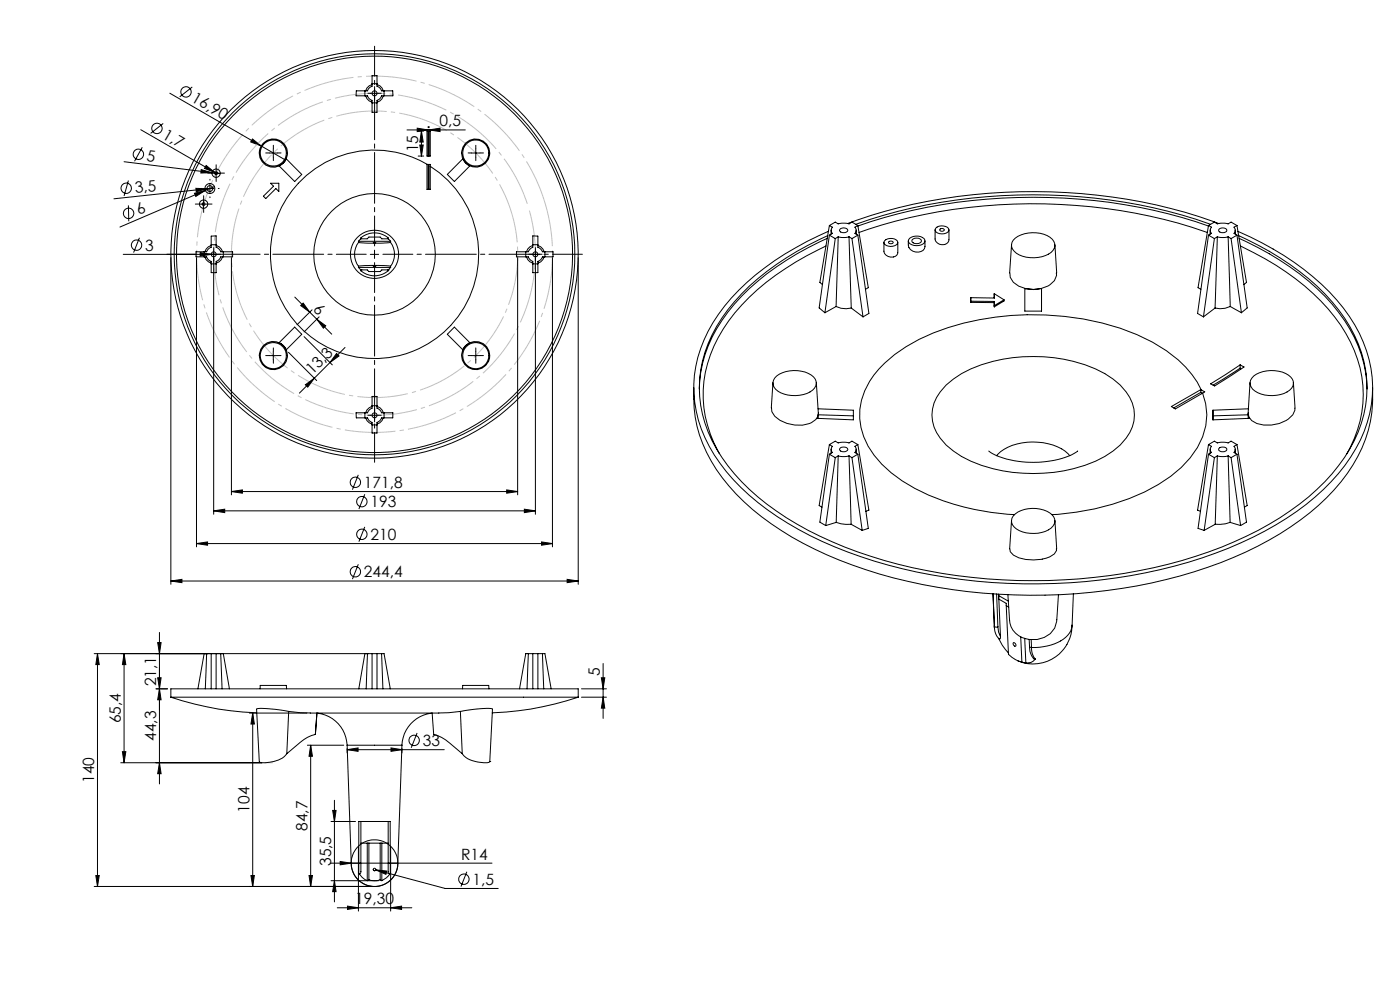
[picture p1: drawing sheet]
<svg xmlns="http://www.w3.org/2000/svg" width="420mm" height="297mm" viewBox="0 0 420 297" stroke-linecap="round" stroke-linejoin="round" font-family="sans-serif">
<defs><g id="words">
<g font-size="4.7">
<text x="57.2" y="30.3" transform="rotate(30 57.2 30.3)">16,90</text>
<text x="48.5" y="41.2" transform="rotate(30 48.5 41.2)">1,7</text>
<text x="131.9" y="37.9">0,5</text>
<text x="125.5" y="45.6" transform="rotate(-90 125.5 45.6)">15</text>
<text x="43.9" y="48.2" transform="rotate(7 43.9 48.2)">5</text>
<text x="40.6" y="57.8" transform="rotate(-6 40.6 57.8)">3,5</text>
<text x="41.6" y="64.5" transform="rotate(-23 41.6 64.5)">6</text>
<text x="43.6" y="75.2">3</text>
<text x="93.8" y="93" transform="rotate(45 93.8 93)">6</text>
<text x="93.7" y="112.5" transform="rotate(-45 93.7 112.5)">13,3</text>
<text x="109.2" y="146.2">171,8</text>
<text x="111.1" y="152">193</text>
<text x="111.1" y="161.8">210</text>
<text x="109.2" y="173">244,4</text>
<text x="179.9" y="202.7" transform="rotate(-90 179.9 202.7)">5</text>
<text x="46.8" y="205.7" transform="rotate(-90 46.8 205.7)">21,1</text>
<text x="36.2" y="216.8" transform="rotate(-90 36.2 216.8)">65,4</text>
<text x="46.8" y="222" transform="rotate(-90 46.8 222)">44,3</text>
<text x="126.8" y="223.6">33</text>
<text x="28.3" y="234.7" transform="rotate(-90 28.3 234.7)">140</text>
<text x="74.8" y="243.6" transform="rotate(-90 74.8 243.6)">104</text>
<text x="92.2" y="249" transform="rotate(-90 92.2 249)">84,7</text>
<text x="138.3" y="257.7">R14</text>
<text x="99.3" y="259.6" transform="rotate(-90 99.3 259.6)">35,5</text>
<text x="141.7" y="265.2">1,5</text>
<text x="106.6" y="271">19,30</text>
</g>
</g></defs>
<g fill="none" stroke="#000" stroke-width=".3">
<path d="M42.2 38.9l22.3 12.8M49 37l-3.8 3M50.9 27.9l34.8 20.1M57.7 26.1l-3.8 2.9M106.9 27.2h3.3l.4-.6 1-.7v-3.2h1.5v3.2l1 .7 .4 .6h3.3l.1 1.5h-3.4l-.7 1-.7 .4v3.6h-1.5v-3.6l-.7-.4-.7-1h-3.4zM109.5 27.2v1.5M109.7 28.7l.4 .9 .6 .6 .9 .5M111.1 28h2.5M111.6 25.3l-.8 .4-.7 .6-.4 .9M111.6 25.1h1.5M111.6 30.8h1.5M112.4 26.7v2.5"/>
<path d="M113.1 25.3l.8 .4 .7 .7 .4 .8M115 28.7l-.4 .9-.7 .7-.8 .4M115.2 27.2v1.5M122.1 38.9h17.5M125.2 38.4l3.2 .5-3.2 .5zM125.4 39.3h1.7M126.4 39.3v7.5M126.4 39.3l.6 3.3h-1.1zM128.1 39.3h1v7.5h-1zM128.4 39.3v7.5M128.4 37.9v.4M128.7 39.3v7.5"/>
<path d="M128.7 38.9l3.3-.5v1zM128.7 37.9v.4M37.2 48.5l26.4 3.2M38.5 54.1l-1.3 4.6M42.7 44.1l-2.3 4.2M58.3 57.9l3.3-.8-2.9 1.8zM58.8 56.4l3.3 .2-3.2 .9zM60.4 50.8l3.2 .9-3.3 .2zM61.1 59.9v2.5M61.6 57.1l-25.6 10.9M61.7 56.5h2.5M61.8 49.6l2.7 2.1-3.2-1.2z"/>
<path d="M62.1 56.6l-27.9 3M63 55.2v2.5M63.6 51.7l2.5 .4M63.6 51.9h2.5M63.9 56.4l-1.8 .2M64.3 55.9l-2.7 1.2M64.5 51.7l.7 .4M64.8 50.7v2.5M65.2 51.6l-.3 .7M75.7 41.7l2.7 2-3.2-1.2zM80.8 45.9h2.5M81.2 54.9h2.4v2.5l-.8-.9-3.1 3-.7-.7 3.1-3z"/>
<path d="M82 44.6v2.5M83.7 49.7a4.5 4.5 0 0 0 2.2-2.1l4.6 4.7-2.1 2.1zM125.4 46.8h1.7M125.9 43.5h1.1l-.6 3.3zM128.1 49.3h1v7.5h-1zM128.2 49.3a31.2 31.2 0 0 0-47.1 25.1 31.2 31.2 0 0 0 44 30.3 31.2 31.2 0 0 0 6.7-52.9l-2.7-2M128.5 49.3v7.5M128.7 49.3v7.5M138.8 47.6l1 1.4 1.1 .7-4.6 4.7-2.1-2.1zM141.5 45.9h2.5M142.7 44.6v2.5M37 76.2h28.4"/>
<path d="M38.5 61.6l.1 4.7M41.8 71.3l-1.7 4.4M51.3 77.2v97.9M58.9 77.2v86.7M59.8 61.2h2.5M60 75.7l3.4 .5-3.4 .5zM61.2 75.5v1.5M61.5 77l.3 .8 1.6 1.1M63.4 70.8l1.4-.1v3.4l.7 .4 .7 1h3.6v1.5h-3.6l-.3 .6-1.1 .7v3.4h-1.4v-3.4l-.7-.3-.7-1h-3.2v-1.5h3.2l.7-1 .7-.4zM63.4 73.6l-.9 .4-.7 .6-.3 .9M63.4 73.3h1.4M63.4 79.1h1.4"/>
<path d="M64.1 75v79.1M64.8 73.6l1 .4 1 1.5M66.8 77l-.4 .9-.7 .6-.9 .4M67 75.5v1.5M69.4 77.2v71.1M107.5 72.3l.1 .3M107.5 72.3h9.7M107.6 72.6a6 6 0 0 0 0 7.2M107.6 72.6l2.7 .3 6.9-.3M107.6 79.8l.5-.1a43.4 43.4 0 0 1 9.1 .1M107.6 79.8l-.1 .3M108.3 71.5l-.8 .8"/>
<path d="M108.3 71.6v-.3a6.4 6.4 0 0 1 8.2 0v.3M108.3 71.6h1.9l.5-.6h3.4l.4 .6h2M111.1 76.2h2.5M112 79.7h.7zM112 72.7h.7zM112.4 75v2.5M116.5 71.5l.7 .8M117.2 72.6a6 6 0 0 1 0 7.2M117.2 79.8v.3M117.2 72.3v.3M154.9 75.5h3.6l.7-1 .6-.4v-3.4l1.6 .1v3.3l.8 .5 .5 .9h3.2v1.5h-3.2l-.5 .8-.8 .5v3.4h-1.6v-3.4l-.9-.7-.4-.6h-3.6zM155.3 77.2v71.1"/>
<path d="M157.7 75.5v1.5M157.9 77l.4 .8 .7 .7 .8 .4M159.3 76.2h2.6M159.8 73.6l-.8 .3-.7 .7-.4 .9M159.8 73.3h1.6M159.8 79.1h1.6M160.6 75v79.1M161.4 73.6l.8 .4 .7 .6 .4 .9M163.3 77l-1.1 1.5-.8 .4M163.5 75.5v1.5M165.7 77.2v86.7M173.5 77.2v97.9"/>
<path d="M247.8 73.7a75.8 75.8 0 0 0-29.2 22.5 35.4 35.4 0 0 0-5.5 33.9l2.7 5.9M248.2 71.4a80.7 80.7 0 0 0-27.9 19.8 39.4 39.4 0 0 0-10.5 25.4M248.3 70.6a80.4 80.4 0 0 0-28 19.8 38.6 38.6 0 0 0-10.4 28.5 41.5 41.5 0 0 0 12.6 25.5 93.3 93.3 0 0 0 38.7 22.3 165.7 165.7 0 0 0 101.5-1.3 92.2 92.2 0 0 0 34.8-21 41.7 41.7 0 0 0 12.5-25.5 38.2 38.2 0 0 0-10.4-28.5 81.3 81.3 0 0 0-28-19.8M248.5 69.3a81.6 81.6 0 0 0-31.1 22.4 37.3 37.3 0 0 0-7.9 34.2 51 51 0 0 0 17.9 24.7 111.1 111.1 0 0 0 43.3 19.9 168.8 168.8 0 0 0 94-4.7 94.2 94.2 0 0 0 32.4-19.1 45 45 0 0 0 14.3-25.5 38.7 38.7 0 0 0-10.4-31.3 82.6 82.6 0 0 0-29.6-20.6M248.8 67.6l.9 .5a1.41 1.41 0 0 0 0 1.9l-.9 .5M248.8 67.6l1.8-1 .9 .5 1.2-.2 2 .2 .9-.5 1.8 1M248.8 67.6l-2.8 17 .7 .7M248.8 70.5l-3.1 21.8 1.8 1.4M248.8 70.5l1.8 1M249.3 69v1.2M250.6 71.5l-3.1 22.2M251.5 71l-.7 20.9"/>
<path d="M251.5 71l1.2 .2 2-.2M251.5 71l-.9 .5M252 68.8l1.1-.5a.92 .92 0 0 1 1.1 1l-1.1 .4a.88 .88 0 0 1-1.1-.9zM254.3 67a167.4 167.4 0 0 1 92.7-5.5 136.8 136.8 0 0 1 18.6 5.5M254.7 71l.7 21.3M254.7 71l.9 .5M255.6 71.5l3.3 23.5M256.8 67.2a164.3 164.3 0 0 1 106.4 0M256.9 69v1.2M257.4 67.6l-.9 .5a1.32 1.32 0 0 1 0 1.9l.9 .5M257.4 67.6l3.1 18.6-.9 .5M257.4 70.5l3.3 23.4-1.8 1.1"/>
<path d="M257.4 70.5l-1.8 1M257.4 67.7a164.8 164.8 0 0 1 105.1 0M257.7 69.7a162.8 162.8 0 0 1 104.5 0M265.2 72.7v2.6a2.26 2.26 0 0 0 1.8 1.7 2.26 2.26 0 0 0 2.3-1v-3.3M265.4 72.1a2.58 2.58 0 0 1 3.9 .5 2.32 2.32 0 0 1-3.4 1l-.7-.7zM266.6 72.5a.73 .73 0 0 1 .8-.3 .73 .73 0 0 1 .5 .6 .73 .73 0 0 1-.8 .3 .73 .73 0 0 1-.5-.6zM272.5 72.2v1.3M272.5 73.5a2.7 2.7 0 0 0 2.1 2 2.7 2.7 0 0 0 2.7-1l.2-.6M272.9 71.4a3.3 3.3 0 0 1 4.6 .5 1.98 1.98 0 0 1-2.6 1.7 1.76 1.76 0 0 1-2.3-1.8zM273.6 71.9a1.82 1.82 0 0 1 2.8 .3 1.69 1.69 0 0 1-2.9 0zM277.5 72.2v1.7M280.5 68.9v2.7a2.21 2.21 0 0 0 1.9 1.7 2.21 2.21 0 0 0 2.3-1.2v-.2"/>
<path d="M280.7 68.4a2.61 2.61 0 0 1 4 .5 2.31 2.31 0 0 1-3.5 .9 .9 .9 0 0 1-.5-1.4zM282.1 68.6l.5-.1 .6 .3a.66 .66 0 0 1-.6 .5 .66 .66 0 0 1-.7-.5zM284.7 68.9v3M303.5 73.4l-.6 8.4M304 72a9.2 9.2 0 0 1 11.7-.3 2.67 2.67 0 0 1-1.1 4.5 9.6 9.6 0 0 1-10.3-.9 2.41 2.41 0 0 1-.3-3.3zM316.5 73.4l.5 8.4M362.5 67.6l1.8-1 .9 .5 1.2-.2 2 .2 .9-.5 1.8 1M362.5 67.6l.9 .5a1.41 1.41 0 0 0 0 1.9l-.9 .5M362.5 67.6l-3.1 18.6 .9 .5M362.5 70.5l-3.2 23.4 1.7 1.1M362.5 70.5l1.8 1M363.1 69l-.1 1.2"/>
<path d="M364.3 71.5l-3.3 23.5M365.2 71l-.7 21.3M365.2 71l1.2 .2 2-.2M365.2 71l-.9 .5M365.7 68.8a1.52 1.52 0 0 1 2.4 .2 1.43 1.43 0 0 1-2.5 0zM368.4 71l.7 20.9M368.4 71l.9 .5M369.3 71.5l3.1 22.2M370.6 69v1.2M371.1 67.6l-.9 .5a1.41 1.41 0 0 1 0 1.9l.9 .5M371.1 70.5l3.1 21.8-1.8 1.4M371.1 67.6l2.8 17-.7 .7"/>
<path d="M371.1 70.5l-1.8 1M371.7 71.4a81.3 81.3 0 0 1 27.9 19.8 39.6 39.6 0 0 1 10.5 25.4M372.1 73.7a73.8 73.8 0 0 1 30.1 23.7 35.1 35.1 0 0 1 1.9 38.6M88.4 89l4.5 4.6M90.2 91.6l.7-.8 2 2.8zM92.9 93.6l2.1 2.1M93.6 92.8l-4.5 4.5M95 95.7l2.7 1.9-.7 .8zM95 95.7l4.5 4.5M95.7 95l-4.5 4.5M107.5 80.1l.8 .8M107.5 80.1h9.7"/>
<path d="M108.3 80.9v.3a6.3 6.3 0 0 0 8.2 0v-.3M108.3 80.9h.1M108.3 80.9h1.9l.5 .5h3.4l.4-.5h2M116.5 80.9h.1M117.2 80.1l-.7 .8M136 98.3l.3-.3 4.6 4.7a4.6 4.6 0 0 0-2.1 2.1l-4.6-4.6zM250.8 91.9l1.5 .5 1.6 .1 1.5-.2M250.8 91.9l-3.3 1.8M255.4 92.3l3.5 2.7M301.2 89.8l-2.9-1.8v1.3l-7.1-.1v1.4l7.1 .1M301.2 89.8v.4l-2.9 1.8v-1.7h-7.1M301.2 89.8l-2.9 1.8"/>
<path d="M303 81.8l.1 1.3a7.1 7.1 0 0 0 6.9 3.6 7.6 7.6 0 0 0 6.3-2.6l.7-1.6-.1-.7M307.4 86.5a10 10 0 0 0 5.1 0v6.7h-5.1zM364.5 92.3l-3.5 2.7M369.1 91.9l-1.6 .5-1.5 .1-1.5-.2M369.1 91.9l3.3 1.8M80.8 106.6h2.5M82 105.3v2.5M83.7 102.7l4.7-4.7 2.1 2.2-4.6 4.6-.1-.2a4.3 4.3 0 0 0-2.1-1.9zM86.5 105.6l8.5 8.4M91.2 100.9l8.5 8.5M91.6 115.3l2.7-2-2 2.7zM101 105.9l.7 .8-2.7 2z"/>
<path d="M103.5 104.1l-13.7 13.7M111.6 118.8h1.5v3.5l.8 .6 .6 .8h3.4l-.1 1.5h-3.3l-.6 .9-.8 .5v3.2h-1.5v-3.2l-.8-.5-.6-.9h-3.3l-.1-1.5h3.4l.6-.8 .8-.6zM141.5 106.6h2.5M142.7 105.3v2.5M208.1 116.2a39.7 39.7 0 0 0 10.6 29.5 84 84 0 0 0 33.1 22.2 165.1 165.1 0 0 0 84.8 8.5 130.8 130.8 0 0 0 47.4-16.5 62.6 62.6 0 0 0 23.3-23.1 38.2 38.2 0 0 0 4.5-20.6M231.9 114.7l-.5 7.6M233 112.7a9.5 9.5 0 0 1 11.1 .3 2.67 2.67 0 0 1-1.1 4.5 9.7 9.7 0 0 1-10.3-.8 2.55 2.55 0 0 1 .3-4zM244.9 114.7l.6 9.1-.4 1.6 10.9 .4v-2.9l-10.6-.4M283.8 115.4a34.6 34.6 0 0 1 19.9-8.2 47.1 47.1 0 0 1 27.7 4.8 16.4 16.4 0 0 1 8.8 10.6 12 12 0 0 1-4.1 10.8 33 33 0 0 1-16.9 7.7 47.5 47.5 0 0 1-30.7-4.3 18.1 18.1 0 0 1-8.3-8.8 11.6 11.6 0 0 1 3.6-12.6zM360.3 116.8l-8.9 5 1.2 .8 8.2-4.8M360.3 116.8h.1M360.3 117.6l-8.2 4.7"/>
<path d="M360.3 116.8v.8M360.3 117.6l.2 .4M360.4 116.8a31.9 31.9 0 0 0-14.6-14.3 80.2 80.2 0 0 0-47.1-7.5 65.4 65.4 0 0 0-30.3 11.3 24.8 24.8 0 0 0-10.4 16.4 20.8 20.8 0 0 0 6.5 16.4 52.2 52.2 0 0 0 24.7 12.9 77.4 77.4 0 0 0 15.1 2.2M360.4 116.8l1 .6-.6 .4M360.8 117.8a18.9 18.9 0 0 1-3.8 19.4 47.3 47.3 0 0 1-23.3 13.9 79.7 79.7 0 0 1-18.2 3.1M363.2 115l8.8-5.6 1.2 .6-8.8 5.7zM372 110.3l-8.1 5.1M372 109.4v.9M372 110.3l.2 .3M375 114.7l-.6 9.1M376.1 112.7a9.5 9.5 0 0 1 11.1 .3 2.67 2.67 0 0 1-1.1 4.5 9.7 9.7 0 0 1-10.3-.8 2.55 2.55 0 0 1 .3-4zM388 114.7l.5 7.6"/>
<path d="M109.5 123.7v1.5M109.7 125.2l.4 .9 .7 .6 .8 .4M111.1 124.5h2.5M111.6 121.8l-1.5 1-.4 .9M111.6 127.3h1.5M111.6 121.6h1.5M112.4 123.2v2.5M113.1 121.8l.9 .4 1 1.5M115 125.2l-1.1 1.5-.8 .4M115.2 123.7v1.5M231.5 122.3l.1 1.1a8.2 8.2 0 0 0 6.8 4 6.6 6.6 0 0 0 6.6-2.1M245.5 124.1l-.1 1.3"/>
<path d="M245.5 124.3l10.5 .3M248.8 133.2l.9 .6a1.37 1.37 0 0 0 0 1.8l-.9 .5M248.8 133.2l1.8-1 .9 .5 1.2-.2 2 .2 .9-.5 1.8 1M248.8 133.2l-3.1 18.3 .9 .5M248.8 136.1l-2.8 20.4 1.7 1M248.8 136.1l1.8 1.1M249.3 134.6v1.3M250.6 137.2l-2.9 20.3M251.5 136.6l-.6 20M251.5 136.6l1.2 .2 2-.2M251.5 136.6l-.9 .6M252 134.4l1.1-.4a.89 .89 0 0 1 1.1 1l-1.1 .4a.88 .88 0 0 1-1.1-1z"/>
<path d="M254.7 136.6l.6 20.5M254.7 136.6l.9 .6M255.6 137.2l3.1 21.8M256.9 134.6v1.3M257.4 133.2l-.9 .6a1.28 1.28 0 0 1 0 1.8l.9 .5M257.4 136.1l3.1 22.3-1.8 .6M257.4 133.2l3.3 19.7-.9 .3M257.4 136.1l-1.8 1.1M296.6 135.2a23 23 0 0 0 13.4 3.4 22.5 22.5 0 0 0 13.3-3.5v.1M299 136.6a14.7 14.7 0 0 1 12.4-4.1 13.5 13.5 0 0 1 9.5 4.1M362.5 133.2l.9 .6a1.37 1.37 0 0 0 0 1.8l-.9 .5M362.5 133.2l1.8-1 .9 .5 1.2-.2 2 .2 .9-.5 1.8 1"/>
<path d="M362.5 136.1l-3.1 22.3 1.8 .6M362.5 133.2l-3.2 19.7 .9 .3M362.5 136.1l1.8 1.1M363.1 134.6l-.1 1.3M364.3 137.2l-3.1 21.8M365.2 136.6l-.6 20.5M365.2 136.6l1.2 .2 2-.2M365.2 136.6l-.9 .6M365.7 134.4a1.58 1.58 0 0 1 2.4 .3 1.43 1.43 0 0 1-2.5 0zM368.4 136.6l.6 20M368.4 136.6l.9 .6M369.3 137.2l2.9 20.3"/>
<path d="M370.6 134.6v1.3M371.1 133.2l-.9 .6a1.37 1.37 0 0 1 0 1.8l.9 .5M371.1 136.1l2.8 20.4-1.7 1M371.1 133.2l3.1 18.3-.9 .5M371.1 136.1l-1.8 1.1M374.4 124l.1 1.4M374.4 124.3l-10.5 .3M374.5 122.5l-10.6 .4v2.9l11-.4-.5-1.3 .1-.4M388.4 122.3a4.2 4.2 0 0 1-2.5 3.7 10.4 10.4 0 0 1-10.4 0l-.6-.7M64.1 153.1l3.3-.5v1zM64.1 153.1h96.5M69.4 147.3l3.3-.5v1z"/>
<path d="M69.4 147.3h85.9M107.5 142.3l-1.8 4.5M109.4 148.1l-1.7 4.5M109.4 157.9l-1.7 4.4M152 146.8l3.3 .5-3.3 .5zM157.3 152.6l3.3 .5-3.3 .5zM250.9 156.6l1.4 .4 3 .1M250.9 156.6l-3.2 .9M255.3 157.1l3.4 1.9M303.5 156l-.6 8.5M304 154.6a9.2 9.2 0 0 1 11.7-.3 2.67 2.67 0 0 1-1.1 4.5 9.7 9.7 0 0 1-10.3-.8 2.41 2.41 0 0 1-.3-3.4zM316.5 156l.5 8.5"/>
<path d="M364.6 157.1l-3.4 1.9M369 156.6l-1.4 .4-3 .1M369 156.6l3.2 .9M51.3 174.1l3.3-.5v1zM51.3 174.1h122.2M58.9 162.9l3.4-.5v1zM58.9 162.9h106.8M107.5 169.1l-1.8 4.5M162.5 162.4l3.2 .5-3.2 .5zM170.1 173.6l3.4 .5-3.4 .5zM299 178l.4 9.9M299.6 178v1.6"/>
<path d="M299.6 179.3v-.8l2.9 1.7M299.6 179.6h.1M299.6 179.6l2.3 1.2v.7M299.6 179.6l.5 11.2M302.4 178.2l.5 7.6M303 164.5l.1 .8a8.1 8.1 0 0 0 7 2.5 10.7 10.7 0 0 0 6.2-1.8l.7-1-.1-.5M317.5 178.2l-.5 7.5a6.7 6.7 0 0 1-8.1 6 6.4 6.4 0 0 1-6-6M322 178l-.4 9.5a7 7 0 0 1-5.3 5.5l-3.3 .8-3.5 .3M28.3 195.9h82.3M29.2 195.9v69.8M29.2 195.9l.6 3.3h-1zM37.2 195.9l.5 3.3h-1z"/>
<path d="M37.2 195.9v32.7M47.3 192.6h1l-.5 3.3zM47.8 189.5v45.4M61.2 195.9l-1.8 10.5M67 195.9l1.8 10.5M109.5 195.9l-1.9 10.5M111.6 195.9h-1.4l-.3 10.5M111.6 195.9h1.5M111.6 195.9v10.5M113.1 195.9h1.4M113.1 195.9v10.5M114.5 195.9l.4 10.5"/>
<path d="M114.5 195.9h.7l1.9 10.5M158.5 195.9l-.4 10.5M158.5 195.9h1.3M158.5 195.9h-.8l-1.8 10.5M159.8 195.9h1.6M159.8 195.9v10.5M161.4 195.9h1.3M161.4 195.9v10.5M162.7 195.9l.4 10.5M162.7 195.9h.8l1.8 10.5M180.9 198.9v16.4M298.3 187.7v.4l-.4-10.1 .4 9.6a.72 .72 0 0 0 1.1 .3"/>
<path d="M298.3 187.6a4.1 4.1 0 0 0 1.6 3.9l.2-.7M299.4 187.9l.2 1.6 .5 1.3M299.6 191.3l1.1 2.1 1.9 2.4M301.9 181.5l.6 14.6a8.6 8.6 0 0 0 4.1 2.3M301.9 181.5l.7 .5M304 192.6a.65 .65 0 0 1 .7 .4 .65 .65 0 0 1-.1 .7l-.6-.6zM305.4 198l.1 .1M306.2 190.8l.4 7.6M306.6 198.4l1.2 .4M307.4 191.3l.4 7.5M308.8 191.6l.1 2.1M308.9 193.7a4.3 4.3 0 0 0 1.5 3.9l.2-.1"/>
<path d="M308.9 193.7l.6 .4M309.4 191.7l.1 2.4M309.5 194.1a4.9 4.9 0 0 0 1.1 3.4M310.6 197.5l-1.3 1-1.5 .3M321.6 187.3a11.6 11.6 0 0 1-15.8 10.9M46.8 206.4h3.5M47.3 203.1h1l-.5 3.3zM47.8 206.4l.5 3.3h-1zM51.3 208.9a89.3 89.3 0 0 0 25.7 4.7M51.3 208.9h122.2M51.3 208.9v-2.5h122.2v2.5M61.6 206.4l.4-10.5h1.4v10.5"/>
<path d="M64.8 206.4v-10.5h1.4l.4 10.5M74.8 213.7h17.3M75.8 213.7l.5 3.3h-1zM75.8 213.7v52M78 206.4l.1-1h7.8l.1 1M86.6 213.2l6.5 .5h38.6l6.4-.5M86.6 213.2a31.7 31.7 0 0 0-9.6-.7l.8 15.7M86.6 213.2l-.6 12.7M95.1 213.7a10 10 0 0 1 9 9.6M95.1 213.7l-.5 6.4a10.5 10.5 0 0 0-4.5 2.4l-4.1 3.4M125.1 219.7l-1.7 4.4M129.6 213.7a10 10 0 0 0-9 9.6"/>
<path d="M129.6 213.7l.5 6.4a11.1 11.1 0 0 1 4.8 2.6l3.8 3.2M138.1 213.2l5.6-.8a8.4 8.4 0 0 1 4 .1l-.8 15.7M138.1 213.2l.6 12.7M138.7 206.4l.1-1h7.8l.1 1M173.5 208.9a89.2 89.2 0 0 1-25.8 4.7M174.4 206.4h7.5M174.4 208.9h7.5M180.4 203.1h1l-.5 3.3zM180.9 208.9l.5 3.3h-1zM36.2 228.6h42.3M36.7 225.3h1l-.5 3.3zM47.8 228.6l.5 3.3h-1z"/>
<path d="M86 225.9a8.5 8.5 0 0 1-7.8 2.6l-.4-.3M92.2 223.3h10.9M93.2 223.3v42.4M93.2 223.3l.5 3.4h-1zM100.3 239.9v30.4M104.1 223.3h16.5M104.1 223.3l1.3 35.4M104.1 224.7l3.3-.5v1zM104.1 224.3v1.4M104.1 224.7h29.2M117.3 224.2l3.3 .5-3.3 .5zM120.6 223.3l-1.3 35.4"/>
<path d="M120.6 224.3v1.4M138.7 225.9a8.9 8.9 0 0 0 7.5 2.7l.7-.4M146.9 228.2h.1M99 258.7h48.6M99.3 246.2h7.3M99.8 242.9h1l-.5 3.3zM102.1 258.2l3.3 .5-3.3 .5zM105.4 258.7a7 7 0 0 0 7 7 7 7 0 0 0 6.9-7M105.4 258.7h2.2M107.5 253.7v19.3M107.6 258.7v-12.5h9.5v12.5M107.6 258.7v3"/>
<path d="M107.6 258.7h.7M108.3 258.7v2.6l-.3 .6-.4-.2M108.3 246.2v12.5M108.3 252.7h8.2M110.2 252.7v11.2M110.7 252.7v11M114.1 252.7v11M114.5 252.7v11.2M116.5 258.7h.6M116.5 258.7v2.6l.2 .6 .4-.2M116.5 246.2v12.5M117.1 258.7h2.2"/>
<path d="M117.1 258.7v3M117.2 253.7v19.3M28.3 265.7h83.1M28.8 262.4h1l-.6 3.3zM75.3 262.4h1l-.5 3.3zM92.7 262.4h1l-.5 3.3zM99.3 263.9h14.3M100.3 263.9l.5 3.3h-1zM101.2 272.1h22.3M104.2 271.6l3.3 .5-3.3 .5zM107.6 261.7l1 1.2 1.6 1M110.7 263.7a5.2 5.2 0 0 0 3.4 0"/>
<path d="M110.7 263.7l-.5 .2M112 260.6a.39 .39 0 0 0 .4 .3 .39 .39 0 0 0 .3-.3M112.7 260.7l3.3 .4-.2 .9zM112.7 260.7l20.9 5.6h15.9M114.1 263.7l.4 .2M117.1 261.7l-1.2 1.4-1.4 .8M117.2 272.1l3.3-.5v1zM140.1 261.3l-1.8 4.4"/>
<circle cx="47.1" cy="38.5" r="1.55"/>
<circle cx="55.8" cy="27.6" r="1.55"/>
<circle cx="112.4" cy="28" r=".75"/>
<circle cx="37.9" cy="56.4" r="1.54"/>
<circle cx="41.5" cy="46.2" r="1.57"/>
<circle cx="63" cy="56.5" r=".88"/>
<circle cx="63" cy="56.5" r="1.51"/>
<circle cx="64.8" cy="51.9" r="1.25"/>
<circle cx="64.8" cy="51.9" r=".42"/>
<circle cx="82" cy="45.9" r="3.9"/>
<circle cx="82" cy="45.9" r="4.2"/>
<circle cx="142.7" cy="45.9" r="4.2"/>
<circle cx="142.7" cy="45.9" r="3.9"/>
<circle cx="38.6" cy="63.9" r="1.56"/>
<circle cx="41" cy="73.5" r="1.55"/>
<circle cx="61.1" cy="61.2" r="1.24"/>
<circle cx="61.1" cy="61.2" r=".43"/>
<circle cx="64.1" cy="76.2" r=".75"/>
<circle cx="112.3" cy="76.2" r="18.2"/>
<circle cx="112.3" cy="76.2" r="59.4"/>
<circle cx="112.4" cy="76.2" r="7.2"/>
<circle cx="112.4" cy="76.2" r="61.1"/>
<circle cx="112.4" cy="76.2" r="60.1"/>
<circle cx="160.6" cy="76.2" r=".75"/>
<circle cx="82" cy="106.6" r="3.9"/>
<circle cx="82" cy="106.6" r="4.2"/>
<circle cx="142.7" cy="106.6" r="4.2"/>
<circle cx="142.7" cy="106.6" r="3.9"/>
<circle cx="112.4" cy="124.5" r=".76"/>
<circle cx="106.6" cy="144.5" r="1.56"/>
<circle cx="108.5" cy="150.3" r="1.55"/>
<circle cx="106.6" cy="171.3" r="1.56"/>
<circle cx="108.5" cy="160.1" r="1.56"/>
<circle cx="124.2" cy="221.9" r="1.55"/>
<circle cx="112.3" cy="258.7" r="7"/>
<circle cx="112.4" cy="260.6" r=".38"/>
<circle cx="139.2" cy="263.5" r="1.56"/>
</g>
<path d="M163.4 60.6a53.4 53.4 0 0 0-89.4-21.5 53.4 53.4 0 0 0 24.6 88.7 53.4 53.4 0 0 0 65.6-64.5l-.8-2.7" fill="none" stroke="#c0c0c0" stroke-width=".3" stroke-dasharray="15.2 1.3 1.3 1.3" stroke-dashoffset="1.8" stroke-linecap="butt"/>
<path d="M153.4 63.6a42.9 42.9 0 0 0-71.9-17.2 42.9 42.9 0 0 0 19.8 71.3 42.9 42.9 0 0 0 52.7-51.9l-.6-2.2" fill="none" stroke="#c0c0c0" stroke-width=".3" stroke-dasharray="15.2 1.3 1.3 1.3" stroke-dashoffset="6.1" stroke-linecap="butt"/>
<path d="M158.5 62.1a48.3 48.3 0 0 0-80.8-19.4 48.3 48.3 0 0 0 22.2 80.1 48.3 48.3 0 0 0 59.3-58.3l-.7-2.4" fill="none" stroke="#c0c0c0" stroke-width=".3" stroke-dasharray="15.2 1.3 1.3 1.3" stroke-dashoffset="-1.1" stroke-linecap="butt"/>
<g fill="none" stroke="#c0c0c0" stroke-width=".3">
<path d="M79.6 228.6h2.2"/>
<circle cx="82" cy="45.9" r="4.2"/>
</g>
<g fill="none" stroke="#000" stroke-width=".3" stroke-dasharray="15.2 1.3 1.3 1.3">
<path d="M111.1 28h-.7M112.4 26.7v-.7M112.4 29.2v.8M113.6 28h.8M60.5 56.5h-.3M61.1 59.9v-1.2M63 54v-.3M63 59v.2M63.6 51.9h-1.3M64.8 50.6v-1.2M64.8 53.1v1.3M65.5 56.5h.2"/>
<path d="M66.1 51.9h1.2M80.8 45.8h-1.1M82 44.6v-1.1M82 47.1v1M83.3 45.8h1M141.5 45.8h-1.1M142.7 44.6v-1.1M142.7 47.1v1M144 45.8h1M59.8 61.2h-1.2M61.1 62.4v1.3M62.3 61.2h1.3"/>
<path d="M62.9 76.2h-.8M64.1 75v-.8M64.1 77.5v.7M65.4 76.2h.7M159.4 76.2h-.8M160.6 75v-.8M160.6 77.5v.7M161.9 76.2h.7M80.8 106.6h-1.1M82 105.3v-1M82 107.8v1.1M83.3 106.6h1"/>
<path d="M141.5 106.6h-1.1M142.7 105.3v-1M142.7 107.8v1.1M144 106.6h1M111.1 124.5h-.7M112.4 123.2v-.7M112.4 125.7v.8M113.6 124.5h.8"/>
</g>
<path d="M109.9 76.2h-59.9M112.4 73.7v-59.8M112.4 78.7v59.9M114.9 76.2h59.8" fill="none" stroke="#000" stroke-width=".3" stroke-dasharray="15.2 1.3 1.3 1.3" stroke-dashoffset="6.3"/>
<g fill="#000">
<path d="M58.3 57.9l3.3-.8-2.9 1.8zM58.8 56.4l3.3 .2-3.2 .9zM60.4 50.8l3.2 .9-3.3 .2zM61.8 49.6l2.7 2.1-3.2-1.2zM75.7 41.7l2.7 2-3.2-1.2zM60 75.7l3.4 .5-3.4 .5zM102.1 258.2l3.3 .5-3.3 .5z"/>
<path d="M125.2 38.4l3.2 .5-3.2 .5zM128.7 38.9l3.3-.5v1z"/>
<path d="M125.9 43.5h1.1l-.6 3.3zM126.4 39.3l.6 3.3h-1.1z"/>
<path d="M90.2 91.6l.7-.8 2 2.8zM95 95.7l2.7 1.9-.7 .8z"/>
<path d="M91.6 115.3l2.7-2-2 2.7zM101 105.9l.7 .8-2.7 2z"/>
<path d="M64.1 153.1l3.3-.5v1zM157.3 152.6l3.3 .5-3.3 .5zM69.4 147.3l3.3-.5v1zM152 146.8l3.3 .5-3.3 .5z"/>
<path d="M58.9 162.9l3.4-.5v1zM162.5 162.4l3.2 .5-3.2 .5z"/>
<path d="M75.8 213.7l.5 3.3h-1zM75.3 262.4h1l-.5 3.3z"/>
<path d="M180.9 208.9l.5 3.3h-1zM180.4 203.1h1l-.5 3.3z"/>
<path d="M36.7 225.3h1l-.5 3.3zM37.2 195.9l.5 3.3h-1zM47.8 228.6l.5 3.3h-1zM47.3 203.1h1l-.5 3.3z"/>
<path d="M93.2 223.3l.5 3.4h-1zM92.7 262.4h1l-.5 3.3zM47.3 192.6h1l-.5 3.3zM47.8 206.4l.5 3.3h-1zM29.2 195.9l.6 3.3h-1zM28.8 262.4h1l-.6 3.3z"/>
<path d="M104.1 224.7l3.3-.5v1zM117.3 224.2l3.3 .5-3.3 .5z"/>
<path d="M99.8 242.9h1l-.5 3.3zM100.3 263.9l.5 3.3h-1z"/>
<path d="M112.7 260.7l3.1 1.3 .2-.9zM51.3 174.1l3.3-.5v1zM170.1 173.6l3.4 .5-3.4 .5z"/>
<path d="M117.2 272.1l3.3-.5v1zM104.2 271.6l3.3 .5-3.3 .5z"/>
</g>
<use href="#words"/>
</svg>
